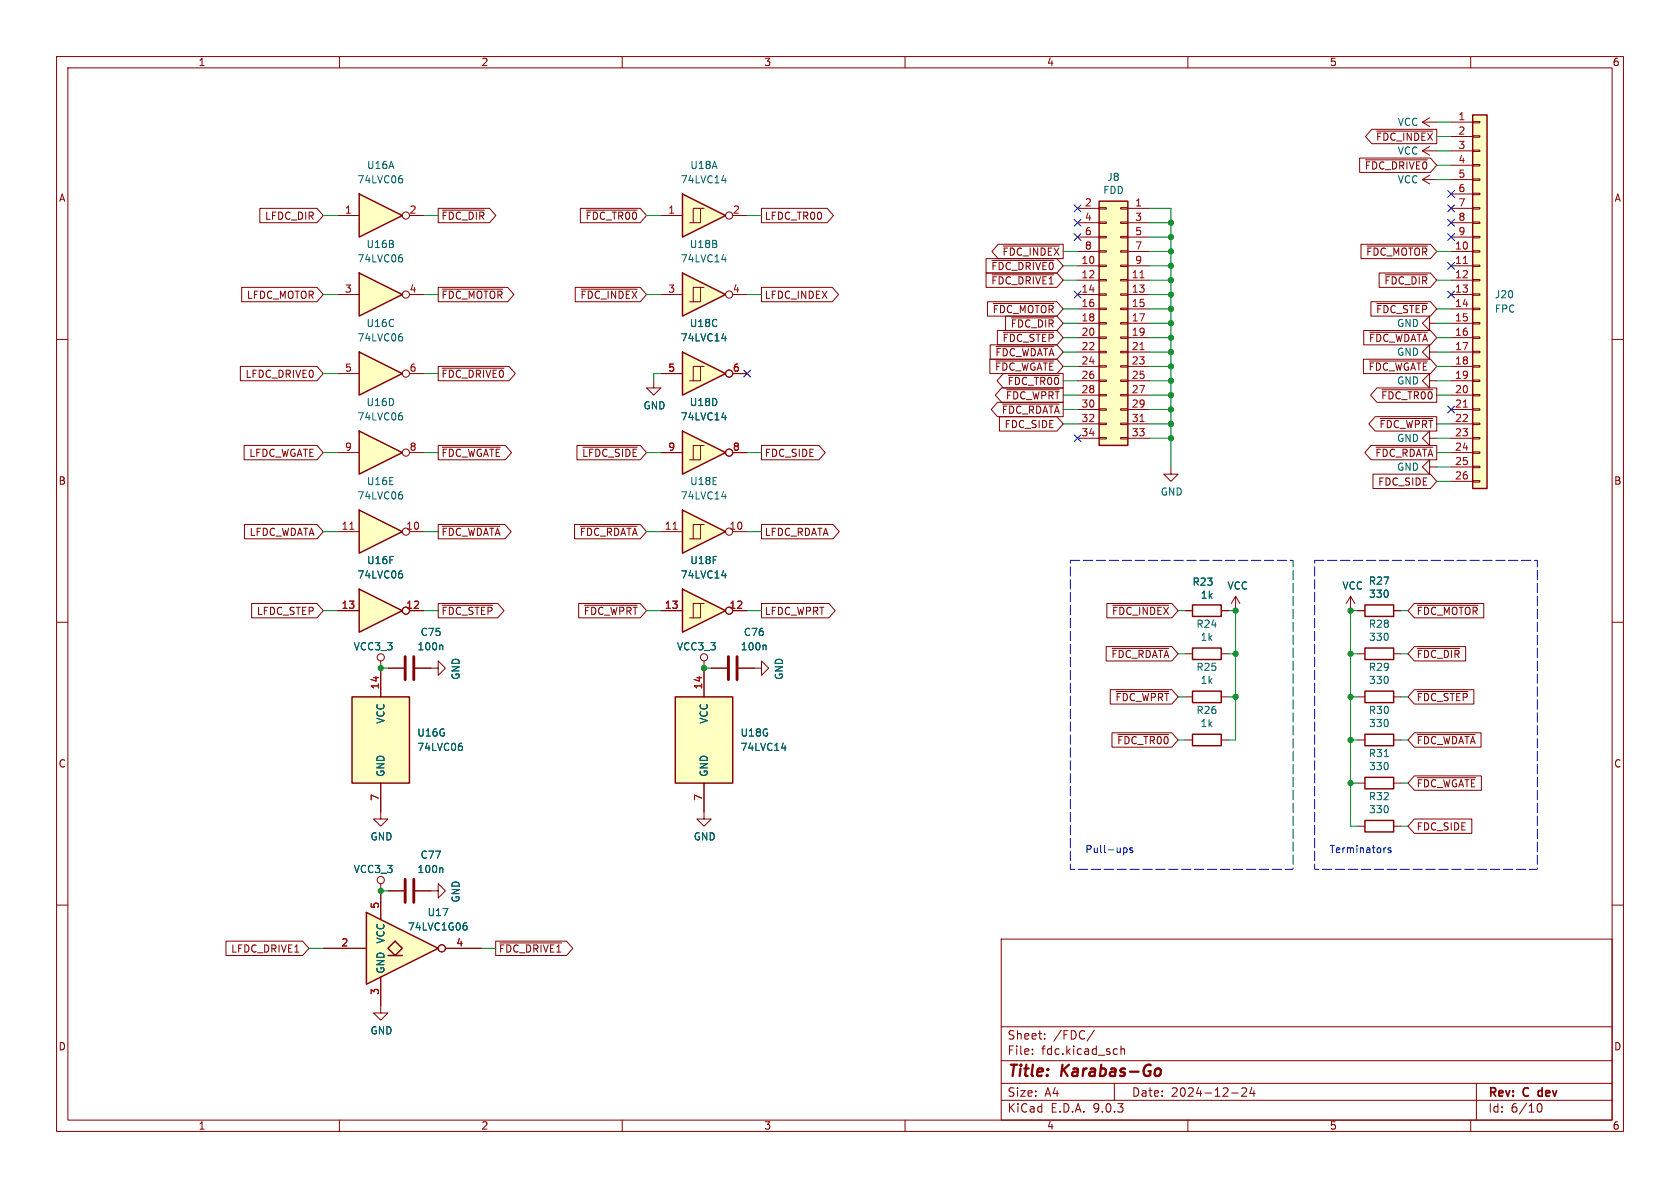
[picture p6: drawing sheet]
<svg xmlns="http://www.w3.org/2000/svg" width="297mm" height="210mm" viewBox="0 0 297 210" stroke-linecap="round" stroke-linejoin="round" font-family="sans-serif">
<defs><g id="words">
<g font-size="2.8" fill="#840000">
<text x="178" y="190.9">Title:</text>
<text x="187.7" y="190.9">Karabas-Go</text>
</g>
<g font-size="2.1" fill="#840000">
<text x="178" y="184">Sheet:</text>
<text x="186.2" y="184">/FDC/</text>
<text x="178" y="186.7">File:</text>
<text x="184.1" y="186.7">fdc.kicad_sch</text>
<text x="178" y="196.9">KiCad</text>
<text x="178" y="194.1">Size:</text>
<text x="184.7" y="194.1">A4</text>
<text x="185.7" y="196.9">E.D.A.</text>
<text x="193.3" y="196.9">9.0.3</text>
<text x="200" y="194.1">Date:</text>
<text x="207" y="194.1">2024-12-24</text>
<text x="263" y="194.3">Rev:</text>
<text x="263" y="196.9">Id:</text>
<text x="267.1" y="196.9">6/10</text>
<text x="269.4" y="194.3">C</text>
<text x="272.6" y="194.3">dev</text>
</g>
<g font-size="1.8" fill="#840000">
<text x="35" y="11.9">1</text>
<text x="85" y="11.9">2</text>
<text x="135" y="11.9">3</text>
<text x="185" y="11.9">4</text>
<text x="235" y="11.9">5</text>
<text x="285" y="11.9">6</text>
<text x="243.2" y="25.1">~{FDC_INDEX}</text>
<text x="10.3" y="35.9">A</text>
<text x="241.2" y="30.2">~{FDC_DRIVE0}</text>
<text x="285.3" y="35.9">A</text>
<text x="46.7" y="39.1">LFDC_DIR</text>
<text x="77.9" y="39.1">~{FDC_DIR}</text>
<text x="103.4" y="39.1">~{FDC_TR00}</text>
<text x="135.1" y="39.1">LFDC_TR00</text>
<text x="175.1" y="47.9">~{FDC_DRIVE0}</text>
<text x="177.1" y="45.4">~{FDC_INDEX}</text>
<text x="241.4" y="45.4">~{FDC_MOTOR}</text>
<text x="43.5" y="53">LFDC_MOTOR</text>
<text x="77.9" y="53">~{FDC_MOTOR}</text>
<text x="102.5" y="53">~{FDC_INDEX}</text>
<text x="135.1" y="53">LFDC_INDEX</text>
<text x="175.1" y="50.5">~{FDC_DRIVE1}</text>
<text x="244.6" y="50.5">~{FDC_DIR}</text>
<text x="175.4" y="55.6">~{FDC_MOTOR}</text>
<text x="178.6" y="58.1">~{FDC_DIR}</text>
<text x="243.2" y="55.6">~{FDC_STEP}</text>
<text x="175.8" y="65.7">~{FDC_WGATE}</text>
<text x="175.9" y="63.2">~{FDC_WDATA}</text>
<text x="177.1" y="60.6">~{FDC_STEP}</text>
<text x="241.8" y="65.7">~{FDC_WGATE}</text>
<text x="241.9" y="60.6">~{FDC_WDATA}</text>
<text x="43.3" y="67">LFDC_DRIVE0</text>
<text x="77.9" y="67">~{FDC_DRIVE0}</text>
<text x="177.7" y="70.8">~{FDC_WPRT}</text>
<text x="178" y="68.3">~{FDC_TR00}</text>
<text x="244.1" y="70.8">~{FDC_TR00}</text>
<text x="177" y="73.3">~{FDC_RDATA}</text>
<text x="177.5" y="75.9">FDC_SIDE</text>
<text x="243.8" y="75.9">~{FDC_WPRT}</text>
<text x="44" y="81">LFDC_WGATE</text>
<text x="77.9" y="81">~{FDC_WGATE}</text>
<text x="102.8" y="81">~{LFDC_SIDE}</text>
<text x="135.1" y="81">FDC_SIDE</text>
<text x="243" y="81">~{FDC_RDATA}</text>
<text x="10.3" y="85.9">B</text>
<text x="243.5" y="86">FDC_SIDE</text>
<text x="285.3" y="85.9">B</text>
<text x="44" y="94.9">LFDC_WDATA</text>
<text x="77.9" y="94.9">~{FDC_WDATA}</text>
<text x="102.4" y="94.9">~{FDC_RDATA}</text>
<text x="135.1" y="94.9">LFDC_RDATA</text>
<text x="45.3" y="108.9">LFDC_STEP</text>
<text x="77.9" y="108.9">~{FDC_STEP}</text>
<text x="103.1" y="108.9">~{FDC_WPRT}</text>
<text x="135.1" y="108.9">LFDC_WPRT</text>
<text x="196.5" y="108.9">~{FDC_INDEX}</text>
<text x="250.3" y="108.9">~{FDC_MOTOR}</text>
<text x="250.3" y="116.5">~{FDC_DIR}</text>
<text x="250.3" y="124.1">~{FDC_STEP}</text>
<text x="197.4" y="131.8">~{FDC_TR00}</text>
<text x="250.3" y="131.8">~{FDC_WDATA}</text>
<text x="10.3" y="135.9">C</text>
<text x="285.3" y="135.9">C</text>
<text x="250.3" y="139.4">~{FDC_WGATE}</text>
<text x="250.3" y="147">FDC_SIDE</text>
<text x="40.8" y="168.6">LFDC_DRIVE1</text>
<text x="88.1" y="168.6">~{FDC_DRIVE1}</text>
<text x="10.3" y="185.9">D</text>
<text x="285.3" y="185.9">D</text>
<text x="35" y="199.9">1</text>
<text x="85" y="199.9">2</text>
<text x="135" y="199.9">3</text>
<text x="185" y="199.9">4</text>
<text x="235" y="199.9">5</text>
<text x="285" y="199.9">6</text>
</g>
<g font-size="1.8" fill="#006464">
<text x="247" y="22.5">VCC</text>
<text x="247" y="27.5">VCC</text>
<text x="63.1" y="32.6">74LVC06</text>
<text x="64.8" y="30.1">U16A</text>
<text x="120.2" y="32.6">74LVC14</text>
<text x="121.9" y="30.1">U18A</text>
<text x="194.9" y="34.5">FDD</text>
<text x="195.7" y="32.2">J8</text>
<text x="247" y="32.6">VCC</text>
<text x="63.1" y="46.6">74LVC06</text>
<text x="64.7" y="44">U16B</text>
<text x="120.2" y="46.6">74LVC14</text>
<text x="121.8" y="44">U18B</text>
<text x="264.2" y="52.9">J20</text>
<text x="64.7" y="58">U16C</text>
<text x="121.8" y="58">U18C</text>
<text x="246.9" y="58">GND</text>
<text x="264.2" y="55.5">FPC</text>
<text x="63.1" y="60.6">74LVC06</text>
<text x="120.2" y="60.6">74LVC14</text>
<text x="246.9" y="63.1">GND</text>
<text x="64.7" y="72">U16D</text>
<text x="121.8" y="72">U18D</text>
<text x="246.9" y="68.2">GND</text>
<text x="63.1" y="74.5">74LVC06</text>
<text x="113.7" y="72.6">GND</text>
<text x="120.2" y="74.5">74LVC14</text>
<text x="246.9" y="78.3">GND</text>
<text x="246.9" y="83.4">GND</text>
<text x="63.1" y="88.5">74LVC06</text>
<text x="64.8" y="86">U16E</text>
<text x="120.2" y="88.5">74LVC14</text>
<text x="121.9" y="86">U18E</text>
<text x="205.1" y="87.8">GND</text>
<text x="64.8" y="99.9">U16F</text>
<text x="121.9" y="99.9">U18F</text>
<text x="63.1" y="102.5">74LVC06</text>
<text x="120.2" y="102.5">74LVC14</text>
<text x="210.7" y="103.7">R23</text>
<text x="212.2" y="106">1k</text>
<text x="216.9" y="104.4">VCC</text>
<text x="237.2" y="104.4">VCC</text>
<text x="241.9" y="103.6">R27</text>
<text x="241.9" y="105.9">330</text>
<text x="74.3" y="112.6">C75</text>
<text x="131.4" y="112.6">C76</text>
<text x="211.4" y="111.2">R24</text>
<text x="212.1" y="113.5">1k</text>
<text x="241.9" y="111.2">R28</text>
<text x="241.9" y="113.5">330</text>
<text x="62.4" y="115.2">VCC3_3</text>
<text x="73.7" y="115.2">100n</text>
<text x="119.6" y="115.2">VCC3_3</text>
<text x="130.9" y="115.2">100n</text>
<text x="211.4" y="118.8">R25</text>
<text x="241.9" y="118.8">R29</text>
<text x="81.5" y="120.3" transform="rotate(-90 81.5 120.3)">GND</text>
<text x="138.6" y="120.3" transform="rotate(-90 138.6 120.3)">GND</text>
<text x="212.1" y="121.1">1k</text>
<text x="241.9" y="121.1">330</text>
<text x="68.2" y="128" transform="rotate(-90 68.2 128)">VCC</text>
<text x="73.7" y="130.4">U16G</text>
<text x="125.3" y="128" transform="rotate(-90 125.3 128)">VCC</text>
<text x="130.8" y="130.4">U18G</text>
<text x="211.4" y="126.4">R26</text>
<text x="212.1" y="128.7">1k</text>
<text x="241.9" y="126.4">R30</text>
<text x="241.9" y="128.7">330</text>
<text x="68.2" y="137.4" transform="rotate(-90 68.2 137.4)">GND</text>
<text x="73.7" y="132.9">74LVC06</text>
<text x="125.3" y="137.4" transform="rotate(-90 125.3 137.4)">GND</text>
<text x="130.8" y="132.9">74LVC14</text>
<text x="241.9" y="134">R31</text>
<text x="241.9" y="136.3">330</text>
<text x="241.9" y="141.7">R32</text>
<text x="241.9" y="144">330</text>
<text x="65.4" y="148.8">GND</text>
<text x="122.6" y="148.8">GND</text>
<text x="62.4" y="154.5">VCC3_3</text>
<text x="73.7" y="154.5">100n</text>
<text x="74.3" y="152">C77</text>
<text x="81.5" y="159.6" transform="rotate(-90 81.5 159.6)">GND</text>
<text x="68.2" y="166.9" transform="rotate(-90 68.2 166.9)">VCC</text>
<text x="72" y="164.7">74LVC1G06</text>
<text x="75.5" y="162.2">U17</text>
<text x="68.2" y="172.2" transform="rotate(-90 68.2 172.2)">GND</text>
<text x="65.4" y="183.1">GND</text>
</g>
<g font-size="1.8" fill="#a90000">
<text x="257.7" y="21.3">1</text>
<text x="257.7" y="23.9">2</text>
<text x="257.7" y="26.4">3</text>
<text x="257.7" y="29">4</text>
<text x="257.7" y="31.5">5</text>
<text x="257.7" y="34">6</text>
<text x="60.9" y="37.8">1</text>
<text x="72.3" y="37.8">2</text>
<text x="118" y="37.8">1</text>
<text x="129.5" y="37.8">2</text>
<text x="191.7" y="36.6">2</text>
<text x="191.7" y="39.1">4</text>
<text x="191.7" y="41.7">6</text>
<text x="200.6" y="36.6">1</text>
<text x="200.6" y="39.1">3</text>
<text x="200.6" y="41.7">5</text>
<text x="257.7" y="36.6">7</text>
<text x="257.7" y="39.1">8</text>
<text x="257.7" y="41.7">9</text>
<text x="191.1" y="46.7">10</text>
<text x="191.7" y="44.2">8</text>
<text x="200.6" y="44.2">7</text>
<text x="200.6" y="46.7">9</text>
<text x="257.1" y="44.2">10</text>
<text x="257.1" y="46.7">11</text>
<text x="60.9" y="51.8">3</text>
<text x="72.3" y="51.8">4</text>
<text x="118" y="51.8">3</text>
<text x="129.5" y="51.8">4</text>
<text x="191.1" y="49.3">12</text>
<text x="191.1" y="51.8">14</text>
<text x="200" y="49.3">11</text>
<text x="200" y="51.8">13</text>
<text x="257.1" y="49.3">12</text>
<text x="257.1" y="51.8">13</text>
<text x="191.1" y="54.4">16</text>
<text x="191.1" y="56.9">18</text>
<text x="191.1" y="59.4">20</text>
<text x="200" y="54.4">15</text>
<text x="200" y="56.9">17</text>
<text x="200" y="59.4">19</text>
<text x="257.1" y="54.4">14</text>
<text x="257.1" y="56.9">15</text>
<text x="257.1" y="59.4">16</text>
<text x="60.9" y="65.8">5</text>
<text x="72.3" y="65.8">6</text>
<text x="118" y="65.8">5</text>
<text x="129.5" y="65.8">6</text>
<text x="191.1" y="62">22</text>
<text x="191.1" y="64.5">24</text>
<text x="200" y="62">21</text>
<text x="200" y="64.5">23</text>
<text x="257.1" y="62">17</text>
<text x="257.1" y="64.5">18</text>
<text x="191.1" y="67.1">26</text>
<text x="191.1" y="69.6">28</text>
<text x="200" y="67.1">25</text>
<text x="200" y="69.6">27</text>
<text x="257.1" y="67.1">19</text>
<text x="257.1" y="69.6">20</text>
<text x="191.1" y="72.1">30</text>
<text x="191.1" y="74.7">32</text>
<text x="191.1" y="77.2">34</text>
<text x="200" y="72.1">29</text>
<text x="200" y="74.7">31</text>
<text x="200" y="77.2">33</text>
<text x="257.1" y="72.1">21</text>
<text x="257.1" y="74.7">22</text>
<text x="257.1" y="77.2">23</text>
<text x="60.9" y="79.8">9</text>
<text x="72.3" y="79.8">8</text>
<text x="118" y="79.8">9</text>
<text x="129.5" y="79.8">8</text>
<text x="257.1" y="79.8">24</text>
<text x="257.1" y="82.3">25</text>
<text x="257.1" y="84.8">26</text>
<text x="60.3" y="93.7">11</text>
<text x="71.7" y="93.7">10</text>
<text x="117.4" y="93.7">11</text>
<text x="128.9" y="93.7">10</text>
<text x="60.3" y="107.7">13</text>
<text x="71.7" y="107.7">12</text>
<text x="117.4" y="107.7">13</text>
<text x="128.9" y="107.7">12</text>
<text x="67.1" y="122" transform="rotate(-90 67.1 122)">14</text>
<text x="124.2" y="122" transform="rotate(-90 124.2 122)">14</text>
<text x="67.1" y="141.7" transform="rotate(-90 67.1 141.7)">7</text>
<text x="124.2" y="141.7" transform="rotate(-90 124.2 141.7)">7</text>
<text x="67.1" y="160.7" transform="rotate(-90 67.1 160.7)">5</text>
<text x="60.3" y="167.4">2</text>
<text x="80.6" y="167.4">4</text>
<text x="67.1" y="176" transform="rotate(-90 67.1 176)">3</text>
</g>
<g font-size="1.8" fill="#009600">
<text x="196.4" y="116.5">~{FDC_RDATA}</text>
<text x="197.1" y="124.1">~{FDC_WPRT}</text>
</g>
<g font-size="1.8" fill="#0000c2">
<text x="191.8" y="150.9">Pull-ups</text>
<text x="234.9" y="150.9">Terminators</text>
</g>
</g></defs>
<g fill="none" stroke="#840000" stroke-width=".18">
<path d="M10 10h277v190h-277zM12 12h273v186h-273zM60 10v2M110 10v2M160 10v2M210 10v2M260 10v2M10 60h2M285 60h2M10 110h2M285 110h2M209.5 130.8h1.3"/>
<path d="M215.9 130.8h1.3M10 160h2M177 166h108v32h-108zM285 160h2M60 198v2M110 198v2M160 198v2M177 194.5h108M177 191.5h108M177 187.5h108M177 181.5h108M182.5 186.3v.1"/>
<path d="M182.5 185.5v.1M184.7 183.6v.1M184.7 182.8v.1M193.5 182.1l-1.3 2M197 191.5v3M197.1 185.4l.4 .1M197.5 186.3l-.4 .1M198.2 185.5l.2-.1 .3 .1 .1 .9M198.2 184.9v1.5M210 198v2M217.7 193.2h1.2M219.5 192.4l.6-.1 .2 .1 .1 .3-.9 1.1h.9"/>
<path d="M221.3 192.2l-.3 1.1h.9M221.7 192.8v1M260 198v2M261 191.5v6.5M271.7 195.7l.2-.5 .2-.1a.81 .81 0 0 1 .6 .6 .81 .81 0 0 1-.3 .8h-.4l-.3-.5"/>
</g>
<path d="M272 192.9v.7" fill="none" stroke="#840000" stroke-width=".3"/>
<path d="M204.4 189a.5 .5 0 0 1 .8 .3v.5a.62 .62 0 0 1-.8 .4" fill="none" stroke="#840000" stroke-width=".4"/>
<path d="M210.8 129.8h5.1v2h-5.1z" fill="none" stroke="#840000" stroke-width=".25"/>
<path d="M119.4 123.2h10.1v15.2h-10.1z" fill="#ffffc2"/>
<path d="M119.4 123.2h10.1v15.2h-10.1z" fill="none" stroke="#840000" stroke-width=".25"/>
<path d="M124.5 118.1v5.1M125.7 118.1h2.8M130.6 118.1h4v1.3l1.3-1.3-1.3-1.3v1.3M124.5 138.4v6.4h1.2l-1.2 1.3-1.3-1.3h1.3" fill="none" stroke="#840000" stroke-width=".18"/>
<path d="M135.3 114l.1 .2v.7M138.2 132.2h.8M138.8 131.8v.9" fill="none" stroke="#006464" stroke-width=".18"/>
<path d="M128.8 116.1v4M130.3 116.1v4" fill="none" stroke="#840000" stroke-width=".51"/>
<path d="M120.6 62.2l7.7 3.8-7.7 3.9z" fill="#ffffc2"/>
<path d="M120.6 62.2l7.7 3.8-7.7 3.9z" fill="none" stroke="#840000" stroke-width=".25"/>
<g fill="none" stroke="#840000" stroke-width=".18">
<path d="M116.8 66h3.8M123.8 64.8h-1.2v2.5M124.5 64.8h-.7v2.5h-1.9M129.5 66h2.6"/>
<circle cx="128.9" cy="66" r=".63"/>
</g>
<path d="M127.6 59.8h.8M128.2 59.4v.9" fill="none" stroke="#006464" stroke-width=".18"/>
<path d="M63.5 104.1l7.6 3.9-7.6 3.8z" fill="#ffffc2"/>
<path d="M63.5 104.1l7.6 3.9-7.6 3.8z" fill="none" stroke="#840000" stroke-width=".25"/>
<g fill="none" stroke="#840000" stroke-width=".18">
<path d="M59.7 108h3.8M72.4 108h2.5"/>
<circle cx="71.8" cy="107.9" r=".63"/>
</g>
<path d="M70.8 100.9h.3M70.9 101.4l.3 .2v.3l-.3 .3" fill="none" stroke="#006464" stroke-width=".18"/>
<path d="M63.5 90.2l7.6 3.8-7.6 3.8z" fill="#ffffc2"/>
<path d="M63.5 90.2l7.6 3.8-7.6 3.8z" fill="none" stroke="#840000" stroke-width=".25"/>
<g fill="none" stroke="#840000" stroke-width=".18">
<path d="M59.7 94h3.8M72.4 94h2.5"/>
<circle cx="71.8" cy="94" r=".63"/>
</g>
<path d="M61.8 93.6h.8" fill="none" stroke="#a90000" stroke-width=".18"/>
<path d="M70.8 86.9h.3M70.9 87.4l.3 .3v.3l-.3 .2" fill="none" stroke="#006464" stroke-width=".18"/>
<path d="M120.6 76.2l7.7 3.8-7.7 3.8z" fill="#ffffc2"/>
<path d="M120.6 76.2l7.7 3.8-7.7 3.8z" fill="none" stroke="#840000" stroke-width=".25"/>
<g fill="none" stroke="#840000" stroke-width=".18">
<path d="M123.8 78.7h-1.2v2.6M124.5 78.7h-.7v2.6h-1.9M116.8 80h3.8M129.5 80h2.6"/>
<circle cx="128.9" cy="80" r=".63"/>
</g>
<path d="M127.6 73.8h.8M128.2 73.4v.8" fill="none" stroke="#006464" stroke-width=".18"/>
<path d="M120.6 90.2l7.7 3.8-7.7 3.8z" fill="#ffffc2"/>
<path d="M120.6 90.2l7.7 3.8-7.7 3.8zM210.8 114.6h5.1v2h-5.1zM241.3 114.6h5.1v2h-5.1zM241.3 106.9h5.1v2.1h-5.1zM241.3 122.2h5.1v2h-5.1z" fill="none" stroke="#840000" stroke-width=".25"/>
<g fill="none" stroke="#840000" stroke-width=".18">
<path d="M115.6 67.3v1.3h1.2l-1.2 1.3-1.3-1.3h1.3M116.8 94h3.8M123.8 92.7h-1.2v2.6M124.5 92.7h-.7v2.6h-1.9M129.5 94h2.6M209.5 115.6h1.3M215.9 115.6h1.3M218.4 105.4l-.7 1.3M218.4 105.4l.8 1.3M218.4 105.4v2.6M238.8 105.4l-.8 1.3M238.8 105.4l.7 1.3"/>
<path d="M238.8 105.4v2.6M240 115.6h1.3M240 108h1.3M246.4 115.6h1.2M246.4 108h1.2M240 123.2h1.3M246.4 123.2h1.2"/>
<circle cx="128.9" cy="94" r=".63"/>
</g>
<path d="M119 93.6h.7" fill="none" stroke="#a90000" stroke-width=".18"/>
<path d="M127.6 87.8h.8M128.2 87.4v.8" fill="none" stroke="#006464" stroke-width=".18"/>
<path d="M120.6 34.3l7.7 3.8-7.7 3.8z" fill="#ffffc2"/>
<path d="M120.6 34.3l7.7 3.8-7.7 3.8z" fill="none" stroke="#840000" stroke-width=".25"/>
<g fill="none" stroke="#840000" stroke-width=".18">
<path d="M116.8 38.1h3.8M123.8 36.8h-1.2v2.6M124.5 36.8h-.7v2.6h-1.9M129.5 38.1h2.6"/>
<circle cx="128.9" cy="38.1" r=".63"/>
</g>
<path d="M127.6 31.9h.8M128.2 31.5v.8" fill="none" stroke="#006464" stroke-width=".18"/>
<path d="M120.6 48.3l7.7 3.8-7.7 3.8z" fill="#ffffc2"/>
<path d="M120.6 48.3l7.7 3.8-7.7 3.8zM210.8 106.9h5.1v2.1h-5.1zM210.8 122.2h5.1v2h-5.1zM241.3 145h5.1v2.1h-5.1z" fill="none" stroke="#840000" stroke-width=".25"/>
<g fill="none" stroke="#840000" stroke-width=".18">
<path d="M116.8 52.1h3.8M123.8 50.8h-1.2v2.5M124.5 50.8h-.7v2.5h-1.9M129.5 52.1h2.6M124.5 116.8v1.3M209.5 108h1.3M215.9 108h1.3M209.5 123.2h1.3M215.9 123.2h1.3M240 146.1h1.3M246.4 146.1h1.2"/>
<circle cx="128.9" cy="52.1" r=".63"/>
<circle cx="124.5" cy="116.2" r=".63"/>
</g>
<path d="M127.6 45.9h.8M128.2 45.5v.8" fill="none" stroke="#006464" stroke-width=".18"/>
<path d="M260.3 20.3h2.6v66.1h-2.6z" fill="#ffffc2"/>
<path d="M260.3 20.3h2.6v66.1h-2.6z" fill="none" stroke="#840000" stroke-width=".25"/>
<g fill="none" stroke="#840000" stroke-width=".18">
<path d="M256.5 21.6h3.8M256.5 24.1h3.8M256.5 26.7h3.8M256.5 29.2h3.8M256.5 31.8h3.8M256.5 34.3h3.8M256.5 36.8h3.8M256.5 39.4h3.8M260.3 21.5h1.3v.2h-1.3zM260.3 24h1.3v.3h-1.3zM260.3 26.5h1.3v.3h-1.3zM260.3 29.1h1.3v.2h-1.3z"/>
<path d="M260.3 31.6h1.3v.3h-1.3zM260.3 34.2h1.3v.2h-1.3zM260.3 36.7h1.3v.3h-1.3zM260.3 39.2h1.3v.3h-1.3zM256.5 41.9h3.8M256.5 44.5h3.8M256.5 47h3.8M256.5 49.5h3.8M256.5 52.1h3.8M256.5 54.6h3.8M256.5 57.2h3.8M256.5 59.7h3.8"/>
<path d="M260.3 41.8h1.3v.2h-1.3zM260.3 44.3h1.3v.3h-1.3zM260.3 46.9h1.3v.2h-1.3zM260.3 49.4h1.3v.3h-1.3zM260.3 51.9h1.3v.3h-1.3zM260.3 54.5h1.3v.2h-1.3zM260.3 57h1.3v.3h-1.3zM260.3 59.6h1.3v.2h-1.3zM256.5 62.2h3.8M256.5 64.8h3.8M256.5 67.3h3.8M256.5 69.9h3.8"/>
<path d="M256.5 72.4h3.8M256.5 74.9h3.8M256.5 77.5h3.8M260.3 62.1h1.3v.3h-1.3zM260.3 64.6h1.3v.3h-1.3zM260.3 67.2h1.3v.2h-1.3zM260.3 69.7h1.3v.3h-1.3zM260.3 72.3h1.3v.2h-1.3zM260.3 74.8h1.3v.3h-1.3zM260.3 77.3h1.3v.3h-1.3zM260.3 79.9h1.3v.2h-1.3zM256.5 80h3.8"/>
<path d="M256.5 82.6h3.8M256.5 85.1h3.8M260.3 82.4h1.3v.3h-1.3zM260.3 85h1.3v.2h-1.3z"/>
</g>
<path d="M258.7 46.6h.7M258.7 72h.7" fill="none" stroke="#a90000" stroke-width=".18"/>
<path d="M120.6 104.1l7.7 3.9-7.7 3.8z" fill="#ffffc2"/>
<path d="M120.6 104.1l7.7 3.9-7.7 3.8zM241.3 137.4h5.1v2h-5.1zM241.3 129.8h5.1v2h-5.1z" fill="none" stroke="#840000" stroke-width=".25"/>
<g fill="none" stroke="#840000" stroke-width=".18">
<path d="M251.5 31.8l1.2 .7M251.5 31.8h2.5M251.5 26.7l1.2 .7M251.5 26.7h2.5M251.5 21.6l1.2 .8M251.5 21.6h2.5M252.7 31l-1.2 .8M252.7 25.9l-1.2 .8M252.7 20.8l-1.2 .8M252.7 57.2v-1.3l-1.2 1.3 1.2 1.2v-1.2h1.3M116.8 108h3.8M123.8 106.7h-1.2v2.5"/>
<path d="M124.5 106.7h-.7v2.5h-1.9M129.5 108h2.6M240 138.4h1.3M240 130.8h1.3M246.4 138.4h1.2M246.4 130.8h1.2M67.3 177.8v1.3h1.3l-1.3 1.2-1.3-1.2h1.3"/>
<circle cx="128.9" cy="107.9" r=".63"/>
</g>
<path d="M127.6 101.8h.8M128.2 101.3v.9M244.7 133.8h.7" fill="none" stroke="#006464" stroke-width=".18"/>
<path d="M64.8 161.3l12.7 6.3-12.7 6.4z" fill="#ffffc2"/>
<path d="M68.6 168.9h2.5" fill="none" stroke="#ffffc2" stroke-width=".18"/>
<path d="M69.8 166.4l1.3 1.2-1.3 1.3-1.2-1.3z" fill="#ffffc2"/>
<path d="M64.8 161.3l12.7 6.3-12.7 6.4zM68.6 168.9h2.5M69.8 166.4l1.3 1.2-1.3 1.3-1.2-1.3z" fill="none" stroke="#840000" stroke-width=".25"/>
<g fill="none" stroke="#840000" stroke-width=".18">
<path d="M207 82.6v1.2h1.3l-1.3 1.3-1.3-1.3h1.3M67.3 143.5v1.3h1.3l-1.3 1.3-1.3-1.3h1.3M67.3 156.2v6.4M68.6 157.5h2.8M73.4 157.5h4.1v1.3l1.2-1.3-1.2-1.3v1.3M57.1 167.6h7.7M67.3 172.7v5.1M78.7 167.6h6.4"/>
<circle cx="67.3" cy="155.6" r=".63"/>
<circle cx="78.1" cy="167.6" r=".63"/>
</g>
<path d="M78.1 153.4l.2 .2v.6M82.1 163.6h.2l.3 .3-.1 .4-.4 .1M82.2 163.1h.3" fill="none" stroke="#006464" stroke-width=".18"/>
<path d="M71.6 155.4v4.1M73.2 155.4v4.1" fill="none" stroke="#840000" stroke-width=".51"/>
<path d="M62.2 123.2h10.2v15.2h-10.2z" fill="#ffffc2"/>
<path d="M62.2 123.2h10.2v15.2h-10.2z" fill="none" stroke="#840000" stroke-width=".25"/>
<path d="M67.3 118.1v5.1M67.3 138.4v5.1" fill="none" stroke="#840000" stroke-width=".18"/>
<path d="M81.4 131.4h.2M81.5 131.9l.3 .2v.3l-.3 .3" fill="none" stroke="#006464" stroke-width=".18"/>
<path d="M63.5 34.3l7.6 3.8-7.6 3.8z" fill="#ffffc2"/>
<path d="M63.5 34.3l7.6 3.8-7.6 3.8z" fill="none" stroke="#840000" stroke-width=".25"/>
<g fill="none" stroke="#840000" stroke-width=".18">
<path d="M59.7 38.1h3.8M72.4 38.1h2.5M252.7 62.2v-1.2l-1.2 1.2 1.2 1.3v-1.3h1.3M252.7 67.3v-1.3l-1.2 1.3 1.2 1.3v-1.3h1.3"/>
<circle cx="71.8" cy="38.1" r=".63"/>
</g>
<path d="M70.8 31.1h.3M70.9 31.5l.3 .3v.3l-.3 .2" fill="none" stroke="#006464" stroke-width=".18"/>
<path d="M63.5 76.2l7.6 3.8-7.6 3.8z" fill="#ffffc2"/>
<path d="M63.5 76.2l7.6 3.8-7.6 3.8z" fill="none" stroke="#840000" stroke-width=".25"/>
<g fill="none" stroke="#840000" stroke-width=".18">
<path d="M59.7 80h3.8M72.4 80h2.5"/>
<circle cx="71.8" cy="80" r=".63"/>
</g>
<path d="M70.8 73h.3M70.9 73.5l.3 .2v.3l-.3 .2" fill="none" stroke="#006464" stroke-width=".18"/>
<path d="M194.3 35.6h5.1v43.1h-5.1z" fill="#ffffc2"/>
<path d="M194.3 35.6h5.1v43.1h-5.1z" fill="none" stroke="#840000" stroke-width=".25"/>
<g fill="none" stroke="#840000" stroke-width=".18">
<path d="M190.5 36.8h3.8M190.5 39.4h3.8M194.3 36.7h1.3v.3h-1.3zM194.3 39.2h1.3v.3h-1.3zM198.1 36.7h1.3v.3h-1.3zM198.1 39.2h1.3v.3h-1.3zM199.4 36.8h3.8M199.4 39.4h3.8M190.5 41.9h3.8M190.5 44.5h3.8M190.5 47h3.8M190.5 49.5h3.8"/>
<path d="M190.5 52.1h3.8M190.5 54.6h3.8M190.5 57.2h3.8M190.5 59.7h3.8M194.3 41.8h1.3v.2h-1.3zM194.3 44.3h1.3v.3h-1.3zM194.3 46.9h1.3v.2h-1.3zM194.3 49.4h1.3v.3h-1.3zM194.3 51.9h1.3v.3h-1.3zM194.3 54.5h1.3v.2h-1.3zM194.3 57h1.3v.3h-1.3zM194.3 59.6h1.3v.2h-1.3z"/>
<path d="M198.1 41.8h1.3v.2h-1.3zM198.1 44.3h1.3v.3h-1.3zM198.1 46.9h1.3v.2h-1.3zM198.1 49.4h1.3v.3h-1.3zM198.1 51.9h1.3v.3h-1.3zM198.1 54.5h1.3v.2h-1.3zM198.1 57h1.3v.3h-1.3zM198.1 59.6h1.3v.2h-1.3zM199.4 41.9h3.8M199.4 44.5h3.8M199.4 47h3.8M199.4 49.5h3.8"/>
<path d="M199.4 52.1h3.8M199.4 54.6h3.8M199.4 57.2h3.8M199.4 59.7h3.8M190.5 62.2h3.8M190.5 64.8h3.8M190.5 67.3h3.8M190.5 69.9h3.8M190.5 72.4h3.8M190.5 74.9h3.8M190.5 77.5h3.8M194.3 62.1h1.3v.3h-1.3z"/>
<path d="M194.3 64.6h1.3v.3h-1.3zM194.3 67.2h1.3v.2h-1.3zM194.3 69.7h1.3v.3h-1.3zM194.3 72.3h1.3v.2h-1.3zM194.3 74.8h1.3v.3h-1.3zM194.3 77.3h1.3v.3h-1.3zM198.1 62.1h1.3v.3h-1.3zM198.1 64.6h1.3v.3h-1.3zM198.1 67.2h1.3v.2h-1.3zM198.1 69.7h1.3v.3h-1.3zM198.1 72.3h1.3v.2h-1.3zM198.1 74.8h1.3v.3h-1.3z"/>
<path d="M198.1 77.3h1.3v.3h-1.3zM199.4 62.2h3.8M199.4 64.8h3.8M199.4 67.3h3.8M199.4 69.9h3.8M199.4 72.4h3.8M199.4 74.9h3.8M199.4 77.5h3.8"/>
</g>
<path d="M201.5 49.1h.8M201.5 61.8h.8M201.5 74.5h.8" fill="none" stroke="#a90000" stroke-width=".18"/>
<path d="M63.5 48.3l7.6 3.8-7.6 3.8z" fill="#ffffc2"/>
<path d="M63.5 48.3l7.6 3.8-7.6 3.8z" fill="none" stroke="#840000" stroke-width=".25"/>
<g fill="none" stroke="#840000" stroke-width=".18">
<path d="M59.7 52.1h3.8M72.4 52.1h2.5"/>
<circle cx="71.8" cy="52.1" r=".63"/>
</g>
<path d="M70.8 45h.3M70.9 45.5l.3 .3v.3l-.3 .2" fill="none" stroke="#006464" stroke-width=".18"/>
<path d="M63.5 62.2l7.6 3.8-7.6 3.9z" fill="#ffffc2"/>
<path d="M63.5 62.2l7.6 3.8-7.6 3.9z" fill="none" stroke="#840000" stroke-width=".25"/>
<g fill="none" stroke="#840000" stroke-width=".18">
<path d="M45.9 36.8h10.1l1.1 1.3-1.1 1.3h-10.1zM77.5 36.8h9l1.2 1.3-1.2 1.3h-9zM78.2 37.1h7.5M102.6 36.8h10.6l1.1 1.3-1.1 1.3h-10.6zM103.6 37.1h9M134.6 36.8h11.6l1.1 1.3-1.1 1.3h-11.6zM240.4 27.9h12.5l1.1 1.3-1.1 1.3h-12.5zM241.4 28.3h10.9M242.5 22.9h11.5v2.5h-11.5l-1.1-1.3zM243.4 23.2h9.9M42.7 50.8h13.3l1.1 1.3-1.1 1.2h-13.3zM77.5 50.8h12.3l1.1 1.3-1.1 1.2h-12.3z"/>
<path d="M78.2 51.1h10.7M101.7 50.8h11.5l1.1 1.3-1.1 1.2h-11.5zM102.7 51.1h9.9M134.6 50.8h12.5l1.2 1.3-1.2 1.2h-12.5zM174.3 48.3h12.5l1.2 1.2-1.2 1.3h-12.5zM174.3 45.7h12.5l1.2 1.3-1.2 1.3h-12.5zM174.6 53.3h12.2l1.2 1.3-1.2 1.3h-12.2zM175.4 48.6h10.9M175.4 46h10.9M175.6 53.7h10.7M176.3 58.4h10.5l1.2 1.3-1.2 1.3h-10.5zM176.5 43.2h11.5v2.5h-11.5l-1.1-1.2z"/>
<path d="M177.4 43.5h9.9M177.4 58.7h8.9M177.8 55.9h9l1.2 1.3-1.2 1.2h-9zM178.8 56.2h7.5M240.6 43.2h12.3l1.1 1.3-1.1 1.2h-12.3zM241.1 58.4h11.8l1.1 1.3-1.1 1.3h-11.8zM241.7 43.5h10.6M242.1 58.7h10.2M242.4 53.3h10.5l1.1 1.3-1.1 1.3h-10.5zM243.4 53.7h8.9M243.8 48.3h9.1l1.1 1.2-1.1 1.3h-9.1zM244.9 48.6h7.4"/>
<path d="M42.5 64.8h13.5l1.1 1.2-1.1 1.3h-13.5zM43.2 78.7h12.8l1.1 1.3-1.1 1.3h-12.8zM59.7 66h3.8M72.4 66h2.5M77.5 64.8h12.5l1.1 1.2-1.1 1.3h-12.5zM77.5 78.7h11.8l1.1 1.3-1.1 1.3h-11.8zM78.2 65.1h10.9M78.2 79.1h10.2M102 78.7h11.2l1.1 1.3-1.1 1.3h-11.2zM103 79.1h9.6M116.8 66h3.8M129.5 66h2.6"/>
<path d="M134.6 78.7h10.2l1.1 1.3-1.1 1.3h-10.2zM175 63.5h11.8l1.2 1.3-1.2 1.2h-11.8zM175.1 61h11.7l1.2 1.2-1.2 1.3h-11.7zM176 63.8h10.3M176.1 61.3h10.2M176.3 71.1h11.7v2.6h-11.7l-1.1-1.3zM176.7 73.7h10.1l1.2 1.2-1.2 1.3h-10.1zM177.1 68.6h10.9v2.5h-10.9l-1.1-1.2zM177.2 71.4h10.1M177.4 66h10.6v2.6h-10.6l-1.1-1.3zM178 68.9h9.3M178.3 66.4h9"/>
<path d="M241 63.5h11.9l1.1 1.3-1.1 1.2h-11.9zM242.1 63.8h10.2M242.4 78.7h11.6v2.6h-11.6l-1.1-1.3zM243.1 73.7h10.9v2.5h-10.9l-1.1-1.3zM243.3 79.1h10M243.4 68.6h10.6v2.5h-10.6l-1.1-1.2zM244 74h9.3M244.3 68.9h9M252.7 77.5v-1.3l-1.2 1.3 1.2 1.2v-1.2h1.3M43.2 92.7h12.8l1.1 1.3-1.1 1.3h-12.8zM77.5 92.7h11.8l1.1 1.3-1.1 1.3h-11.8zM78.2 93h10.2"/>
<path d="M101.6 92.7h11.6l1.1 1.3-1.1 1.3h-11.6zM102.6 93h10M116.8 80h3.8M129.5 80h2.6M134.6 92.7h12.7l1.1 1.3-1.1 1.3h-12.7zM242.7 83.8h10.2l1.1 1.3-1.1 1.3h-10.2zM252.7 82.6v-1.3l-1.2 1.3 1.2 1.2v-1.2h1.3M44.5 106.7h11.5l1.1 1.3-1.1 1.2h-11.5zM59.7 108h3.8M67.3 116.8v6.4M68.6 118.1h2.8M72.4 108h2.5"/>
<path d="M73.4 118.1h4.1v1.3l1.2-1.3-1.2-1.3v1.3M77.5 106.7h10.5l1.1 1.3-1.1 1.2h-10.5zM78.2 107h8.9M102.3 106.7h10.9l1.1 1.3-1.1 1.2h-10.9zM103.3 107h9.3M116.8 108h3.8M124.5 118.1v5.1M125.7 118.1h2.8M129.5 108h2.6M130.6 118.1h2.7M134.6 106.7h11.9l1.1 1.3-1.1 1.2h-11.9zM195.6 114.3h11.6l1.1 1.3-1.1 1.2h-11.6z"/>
<path d="M195.7 106.7h11.5l1.1 1.3-1.1 1.2h-11.5zM196.6 114.6h10M196.7 107h9.9M209.5 108h1.3M215.9 108h1.3M240 108h1.3M246.4 108h1.2M250 106.7h12.3v2.5h-12.3l-1.1-1.2zM250 114.3h9.1v2.5h-9.1l-1.1-1.2zM250.6 107h10.7M250.6 114.6h7.5M67.3 138.4v5.1"/>
<path d="M124.5 138.4v5.1M196.3 121.9h10.9l1.1 1.3-1.1 1.3h-10.9zM196.6 129.5h10.6l1.1 1.3-1.1 1.3h-10.6zM197.3 122.2h9.3M197.6 129.9h9M250 129.5h11.8v2.6h-11.8l-1.1-1.3zM250 121.9h10.6v2.6h-10.6l-1.1-1.3zM250 137.2h11.9v2.5h-11.9l-1.1-1.3zM250.6 129.9h10.2M250.6 122.2h8.9M250.6 137.5h10.2M67.3 157.5v5.1"/>
<path d="M68.6 157.5h2.8M73.4 157.5h2.8M250 144.8h10.2v2.5h-10.2l-1.1-1.2zM39.9 166.4h13.6l1.1 1.2-1.1 1.3h-13.6zM57.1 167.6h7.7M67.3 172.7v5.1M78.7 167.6h6.4M87.6 166.4h12.6l1.1 1.2-1.1 1.3h-12.6zM88.3 166.7h11"/>
<circle cx="71.8" cy="66" r=".63"/>
<circle cx="128.9" cy="66" r=".63"/>
<circle cx="128.9" cy="80" r=".63"/>
<circle cx="67.3" cy="116.2" r=".63"/>
<circle cx="71.8" cy="107.9" r=".63"/>
<circle cx="128.9" cy="107.9" r=".63"/>
<circle cx="78.1" cy="167.6" r=".63"/>
</g>
<g fill="none" stroke="#006464" stroke-width=".18">
<path d="M70.8 59h.3M70.9 59.5l.3 .2v.3l-.3 .3M127.6 59.8h.8M128.2 59.4v.9M127.6 73.8h.8M128.2 73.4v.8M70.8 100.9h.3M70.9 101.4l.3 .2v.3l-.3 .3M78.1 114l.2 .2v.7M127.6 101.8h.8M128.2 101.3v.9M135.3 114l.1 .2v.7"/>
<path d="M81.4 131.4h.2M81.5 131.9l.3 .2v.3l-.3 .3M138.2 132.2h.8M138.8 131.8v.9M78.1 153.4l.2 .2v.6M82.1 163.6h.2l.3 .3-.1 .4-.4 .1M82.2 163.1h.3"/>
</g>
<path d="M71.6 116.1v4M73.2 116.1v4" fill="none" stroke="#840000" stroke-width=".51"/>
<g fill="none" stroke="#009600" stroke-width=".18">
<path d="M57.1 38.1h2.6M74.9 38.1h2.6M114.3 38.1h2.5M132.1 38.1h2.5M203.2 36.8h3.8v45.8M203.2 39.4h3.8M254 24.1h2.5M254 26.7h2.5M254 29.2h2.5M254 21.6h2.5M254 31.8h2.5M57.1 52.1h2.6"/>
<path d="M74.9 52.1h2.6M114.3 52.1h2.5M132.1 52.1h2.5M188 59.7h2.5M188 57.2h2.5M188 54.6h2.5M188 49.5h2.5M188 44.5h2.5M188 47h2.5M203.2 52.1h3.8M203.2 59.7h3.8M203.2 57.2h3.8"/>
<path d="M203.2 54.6h3.8M203.2 49.5h3.8M203.2 44.5h3.8M203.2 47h3.8M203.2 41.9h3.8M254 59.7h2.5M254 57.2h2.5M254 54.6h2.5M254 49.5h2.5M254 44.5h2.5M57.1 66h2.6M74.9 66h2.6"/>
<path d="M116.8 66h-1.2v1.3M188 64.8h2.5M188 69.9h2.5M188 67.3h2.5M188 62.2h2.5M188 74.9h2.5M188 72.4h2.5M203.2 64.8h3.8M203.2 69.9h3.8M203.2 67.3h3.8M203.2 62.2h3.8M203.2 77.5h3.8"/>
<path d="M203.2 74.9h3.8M203.2 72.4h3.8M254 64.8h2.5M254 69.9h2.5M254 67.3h2.5M254 62.2h2.5M254 77.5h2.5M254 74.9h2.5M57.1 80h2.6M57.1 94h2.6M74.9 80h2.6M74.9 94h2.6"/>
<path d="M114.3 80h2.5M114.3 94h2.5M132.1 80h2.5M132.1 94h2.5M254 80h2.5M254 85.1h2.5M254 82.6h2.5M57.1 108h2.6M67.3 118.1h1.3M74.9 108h2.6M114.3 108h2.5M124.5 118.1h1.2"/>
<path d="M132.1 108h2.5M208.3 108h1.2M217.2 108h1.2v22.8h-1.2M217.2 115.6h1.2M238.8 115.6h1.2M240 108h-1.2v38.1h1.2M247.6 108h1.3M247.6 115.6h1.3M208.3 130.8h1.2M217.2 123.2h1.2M238.8 130.8h1.2M238.8 123.2h1.2"/>
<path d="M238.8 138.4h1.2M247.6 130.8h1.3M247.6 123.2h1.3M247.6 138.4h1.3M67.3 157.5h1.3M247.6 146.1h1.3M54.6 167.6h2.5M85.1 167.6h2.5"/>
</g>
<g fill="none" stroke="#000084" stroke-width=".18">
<path d="M189.9 36.2l1.2 1.2M189.9 38.8l1.2 1.2M191.1 36.2l-1.2 1.2M191.1 38.8l-1.2 1.2M255.9 38.8l1.2 1.2M255.9 33.7l1.2 1.2M255.9 36.2l1.2 1.2M257.1 38.8l-1.2 1.2M257.1 33.7l-1.2 1.2M257.1 36.2l-1.2 1.2M189.9 41.3l1.2 1.2M189.9 51.5l1.2 1.2"/>
<path d="M191.1 41.3l-1.2 1.2M191.1 51.5l-1.2 1.2M255.9 41.3l1.2 1.2M255.9 46.4l1.2 1.2M255.9 51.5l1.2 1.2M257.1 41.3l-1.2 1.2M257.1 46.4l-1.2 1.2M257.1 51.5l-1.2 1.2M131.5 65.4l1.2 1.2M132.7 65.4l-1.2 1.2M189.9 76.9l1.2 1.2M191.1 76.9l-1.2 1.2"/>
<path d="M255.9 71.8l1.2 1.2M257.1 71.8l-1.2 1.2"/>
</g>
<path d="M198.6 149.9h.4l.2 .2-.1 .6h-.5M200.2 149.9h-.3l-.2 .2 .1 .1 .4 .2v.3h-.5M244.9 149.9h.1M245.9 149.9h-.3l-.2 .2 .1 .1 .4 .2v.3h-.5" fill="none" stroke="#0000c2" stroke-width=".18"/>
<path d="M189.2 99.1h39.4v54.6h-39.4zM232.4 99.1h39.4v54.6h-39.4z" fill="none" stroke="#0000c2" stroke-width=".18" stroke-dasharray="1.7 .6"/>
<g fill="#009600" stroke="#009600" stroke-width=".18">
<circle cx="207" cy="39.4" r=".46"/>
<circle cx="207" cy="47" r=".46"/>
<circle cx="207" cy="49.5" r=".46"/>
<circle cx="207" cy="41.9" r=".46"/>
<circle cx="207" cy="44.5" r=".46"/>
<circle cx="207" cy="57.2" r=".46"/>
<circle cx="207" cy="52.1" r=".46"/>
<circle cx="207" cy="54.6" r=".46"/>
<circle cx="207" cy="59.7" r=".46"/>
<circle cx="218.4" cy="123.2" r=".46"/>
<circle cx="238.8" cy="138.4" r=".46"/>
<circle cx="238.8" cy="130.8" r=".46"/>
<circle cx="238.8" cy="123.2" r=".46"/>
<circle cx="238.8" cy="108" r=".46"/>
<circle cx="238.8" cy="115.6" r=".46"/>
<circle cx="218.4" cy="108" r=".46"/>
<circle cx="218.4" cy="115.6" r=".46"/>
<circle cx="207" cy="62.2" r=".46"/>
<circle cx="207" cy="64.8" r=".46"/>
<circle cx="207" cy="67.3" r=".46"/>
<circle cx="207" cy="69.9" r=".46"/>
<circle cx="207" cy="74.9" r=".46"/>
<circle cx="207" cy="72.4" r=".46"/>
<circle cx="207" cy="77.5" r=".46"/>
<circle cx="124.5" cy="118.1" r=".46"/>
<circle cx="67.3" cy="118.1" r=".46"/>
<circle cx="67.3" cy="157.5" r=".46"/>
</g>
<use href="#words"/>
</svg>
